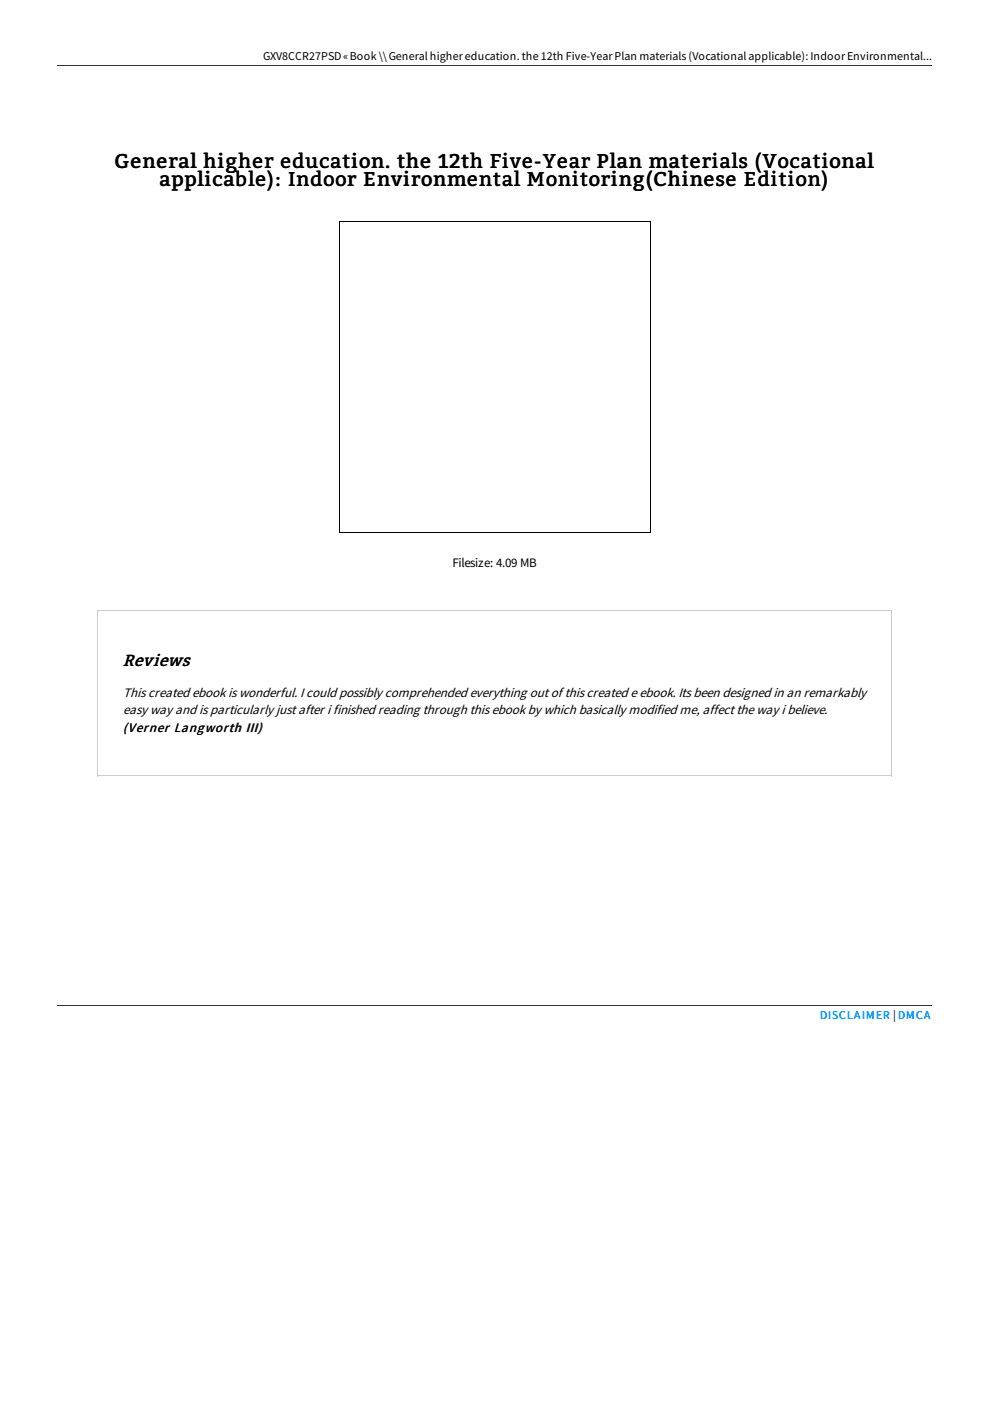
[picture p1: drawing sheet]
<svg xmlns="http://www.w3.org/2000/svg" width="210mm" height="297mm" viewBox="0 0 210 297" stroke-linecap="round" stroke-linejoin="round" font-family="sans-serif">
<defs><g id="words">
<g font-size="4.2">
<text x="24.2" y="35.7">General higher education. the 12th Five-Year Plan materials (Vocational</text>
<text x="33.8" y="39.5">applicable): Indoor Environmental Monitoring(Chinese Edition)</text>
</g>
<text font-size="3.5" x="26" y="141.1">Reviews</text>
<g font-size="2.9">
<text x="26.1" y="147.7">This created ebook is wonderful. I could possibly comprehended everything out of this created e ebook. Its been designed in an remarkably</text>
<text x="26" y="155.3">(Verner Langworth III)</text>
<text x="26.1" y="151.5">easy way and is particularly just after i finished reading through this ebook by which basically modified me, affect the way i believe.</text>
</g>
<text font-size="2.8" x="95.9" y="120.2">Filesize: 4.09 MB</text>
<text font-size="2.5" x="55.8" y="12.8">GXV8CCR27PSD«Book \\Generalhighereducation.the 12th Five-YearPlan materials(Vocationalapplicable):IndoorEnvironmental...</text>
<text font-size="2.5" fill="#09f" x="173.8" y="216.1">DISCLAIMER | DMCA</text>
</g></defs>
<path d="M12.2 14h185.4M12.2 213.2h185.4" fill="none" stroke="#333" stroke-width=".21"/>
<path d="M20.6 129.4h168.6M20.7 129.3v35.3M189.1 129.3v35.3M20.6 164.5h168.6" fill="none" stroke="#ccc" stroke-width=".21"/>
<path d="M71.9 47h66M72 46.9v66.1M137.8 46.9v66.1M71.9 112.8h66" fill="none" stroke="#000" stroke-width=".21"/>
<use href="#words"/>
</svg>
